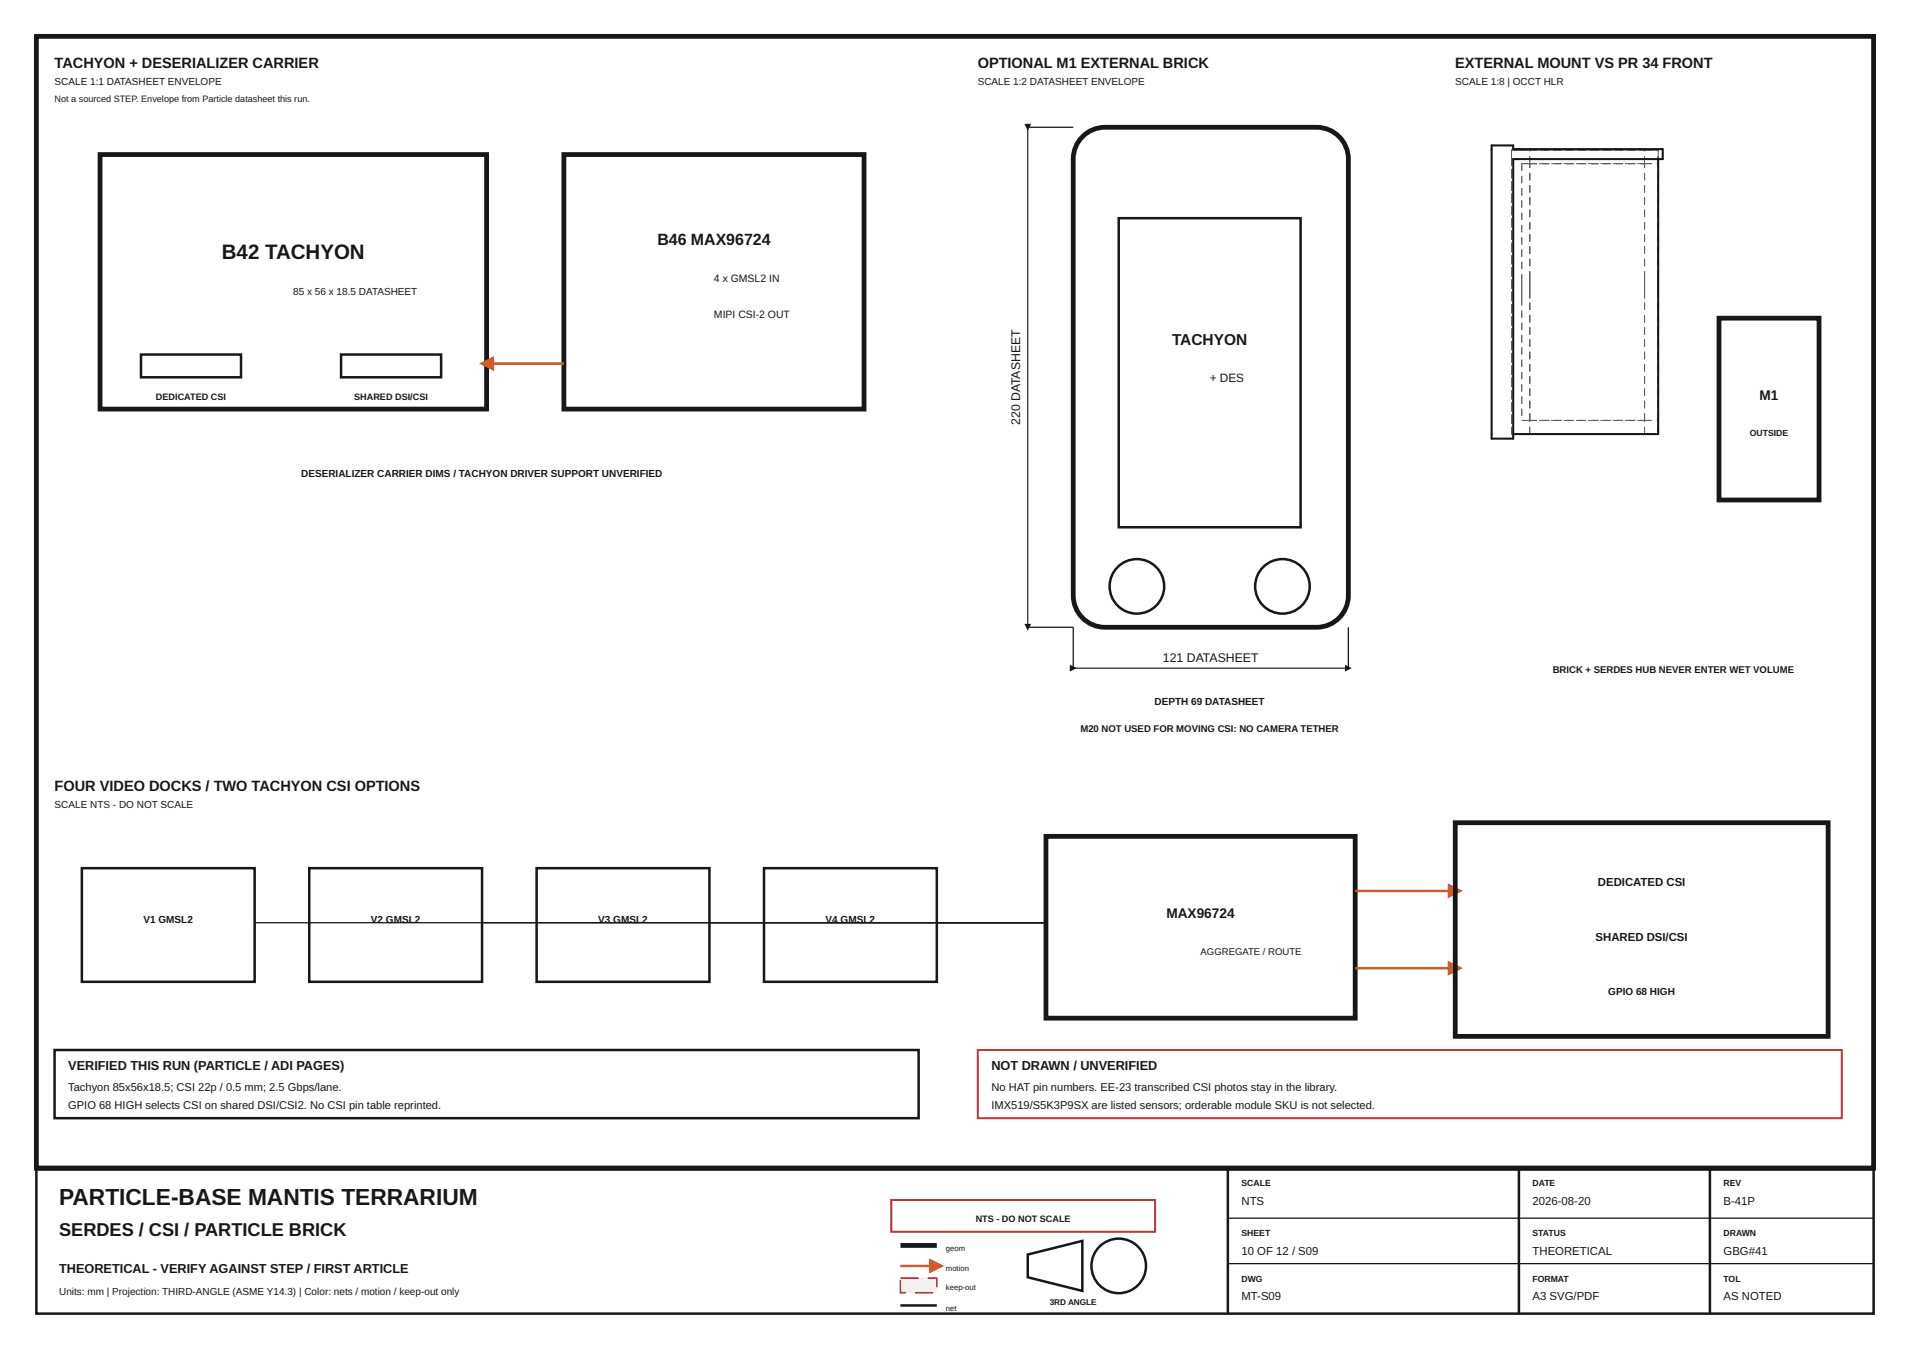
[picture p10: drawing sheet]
<svg xmlns="http://www.w3.org/2000/svg" width="420mm" height="297mm" viewBox="0 0 420 297" stroke-linecap="round" stroke-linejoin="round" font-family="sans-serif">
<defs><g id="words">
<text font-size="5" fill="#15171a" x="13" y="265">PARTICLE-BASE MANTIS TERRARIUM</text>
<text font-size="4.5" fill="#15171a" x="48.8" y="57">B42 TACHYON</text>
<text font-size="4" fill="#15171a" x="13" y="272">SERDES / CSI / PARTICLE BRICK</text>
<text font-size="3.5" fill="#15171a" x="144.5" y="54">B46 MAX96724</text>
<text font-size="3.4" fill="#15171a" x="257.7" y="76">TACHYON</text>
<g font-size="3.2" fill="#15171a">
<text x="12" y="15">TACHYON + DESERIALIZER CARRIER</text>
<text x="215" y="15">OPTIONAL M1 EXTERNAL BRICK</text>
<text x="320" y="15">EXTERNAL MOUNT VS PR 34 FRONT</text>
<text x="12" y="174">FOUR VIDEO DOCKS / TWO TACHYON CSI OPTIONS</text>
</g>
<g font-size="3" fill="#15171a">
<text x="386.9" y="88">M1</text>
<text x="256.5" y="202">MAX96724</text>
</g>
<g font-size="2.8" fill="#15171a">
<text x="15" y="235.4">VERIFIED THIS RUN (PARTICLE / ADI PAGES)</text>
<text x="218" y="235.4">NOT DRAWN / UNVERIFIED</text>
<text x="13" y="280">THEORETICAL - VERIFY AGAINST STEP / FIRST ARTICLE</text>
</g>
<g font-size="2.7" fill="#15171a">
<text x="224.3" y="93.5" transform="rotate(-90 224.3 93.5)">220 DATASHEET</text>
<text x="255.7" y="145.6">121 DATASHEET</text>
</g>
<text font-size="2.6" fill="#15171a" x="266" y="84">+ DES</text>
<g font-size="2.5" fill="#15171a">
<text x="351.4" y="195">DEDICATED CSI</text>
<text x="350.9" y="207">SHARED DSI/CSI</text>
<text x="15" y="240">Tachyon 85x56x18.5; CSI 22p / 0.5 mm; 2.5 Gbps/lane.</text>
<text x="218" y="240">No HAT pin numbers. EE-23 transcribed CSI photos stay in the library.</text>
<text x="15" y="244">GPIO 68 HIGH selects CSI on shared DSI/CSI2. No CSI pin table reprinted.</text>
<text x="218" y="244">IMX519/S5K3P9SX are listed sensors; orderable module SKU is not selected.</text>
<text x="273" y="265">NTS</text>
<text x="337" y="265">2026-08-20</text>
<text x="379" y="265">B-41P</text>
<text x="273" y="276">10 OF 12 / S09</text>
<text x="337" y="276">THEORETICAL</text>
<text x="379" y="276">GBG#41</text>
<text x="273" y="286">MT-S09</text>
<text x="337" y="286">A3 SVG/PDF</text>
<text x="379" y="286">AS NOTED</text>
</g>
<g font-size="2.3" fill="#15171a">
<text x="157" y="62">4 x GMSL2 IN</text>
<text x="157" y="70">MIPI CSI-2 OUT</text>
</g>
<g font-size="2.2" fill="#15171a">
<text x="12" y="18.8">SCALE 1:1 DATASHEET ENVELOPE</text>
<text x="215" y="18.8">SCALE 1:2 DATASHEET ENVELOPE</text>
<text x="320" y="18.8">SCALE 1:8 | OCCT HLR</text>
<text x="64.5" y="65">85 x 56 x 18.5 DATASHEET</text>
<text x="66.2" y="105">DESERIALIZER CARRIER DIMS / TACHYON DRIVER SUPPORT UNVERIFIED</text>
<text x="253.9" y="155">DEPTH 69 DATASHEET</text>
<text x="12" y="177.8">SCALE NTS - DO NOT SCALE</text>
<text x="31.6" y="203">V1 GMSL2</text>
<text x="81.6" y="203">V2 GMSL2</text>
<text x="131.6" y="203">V3 GMSL2</text>
<text x="181.6" y="203">V4 GMSL2</text>
<text x="353.7" y="219">GPIO 68 HIGH</text>
<text x="13" y="285">Units: mm | Projection: THIRD-ANGLE (ASME Y14.3) | Color: nets / motion / keep-out only</text>
</g>
<g font-size="2.1" fill="#15171a">
<text x="341.4" y="148">BRICK + SERDES HUB NEVER ENTER WET VOLUME</text>
<text x="237.6" y="161">M20 NOT USED FOR MOVING CSI: NO CAMERA TETHER</text>
<text x="264" y="210">AGGREGATE / ROUTE</text>
</g>
<g font-size="2" fill="#15171a">
<text x="12" y="22.4">Not a sourced STEP. Envelope from Particle datasheet this run.</text>
<text x="34.3" y="88">DEDICATED CSI</text>
<text x="77.9" y="88">SHARED DSI/CSI</text>
<text x="214.6" y="268.8">NTS - DO NOT SCALE</text>
</g>
<g font-size="1.9" fill="#15171a">
<text x="384.8" y="96">OUTSIDE</text>
<text x="273" y="261">SCALE</text>
<text x="337" y="261">DATE</text>
<text x="379" y="261">REV</text>
<text x="273" y="272">SHEET</text>
<text x="337" y="272">STATUS</text>
<text x="379" y="272">DRAWN</text>
<text x="273" y="282">DWG</text>
<text x="337" y="282">FORMAT</text>
<text x="379" y="282">TOL</text>
</g>
<text font-size="1.8" fill="#15171a" x="230.8" y="287">3RD ANGLE</text>
<g font-size="1.7" fill="#15171a">
<text x="208" y="275.2">geom</text>
<text x="208" y="279.7">motion</text>
<text x="208" y="283.8">keep-out</text>
<text x="208" y="288.4">net</text>
</g>
</g></defs>
<path d="M8 8h404v249h-404zM22 34h85v56h-85zM124 34h66v56h-66z" fill="none" stroke="#15171a" stroke-width="1.1" stroke-linecap="butt"/>
<path d="M31 78h22v5h-22zM75 78h22v5h-22z" fill="none" stroke="#15171a" stroke-width=".55"/>
<path d="M107 80h17" fill="none" stroke="#d65a24" stroke-width=".55"/>
<path d="M105.3 80l3.3-1.7v3.4z" fill="#d65a24"/>
<path d="M237.7 30.4a7 7 0 0 1 5.3-2.4h46.5a7 7 0 0 1 7 7v96a7 7 0 0 1-7 7h-46.5a7 7 0 0 1-7-7v-96a7 7 0 0 1 1.7-4.6z" fill="none" stroke="#15171a" stroke-width="1.1" stroke-linecap="butt"/>
<g fill="none" stroke="#15171a" stroke-width=".55">
<path d="M246 48h40v68h-40z"/>
<circle cx="250" cy="129" r="6"/>
<circle cx="282" cy="129" r="6"/>
</g>
<path d="M236 138v9M296.5 138v9" fill="none" stroke="#15171a" stroke-width=".28"/>
<path d="M236 147h60.5" fill="none" stroke="#15171a" stroke-width=".25"/>
<g fill="#15171a">
<path d="M235.3 146.2l1.4 .8-1.4 .8z"/>
<path d="M295.8 146.2l1.4 .8-1.4 .8z"/>
</g>
<path d="M226 28h10M226 138h10" fill="none" stroke="#15171a" stroke-width=".28"/>
<path d="M226 28v110" fill="none" stroke="#15171a" stroke-width=".25"/>
<g fill="#15171a">
<path d="M225.3 27.2h1.5l-.8 1.5z"/>
<path d="M225.3 137.2h1.5l-.8 1.6z"/>
</g>
<g fill="none" stroke="#59616b" stroke-width=".22" stroke-dasharray="1.6 1.1" stroke-linecap="butt">
<path d="M328 33v-1M328 32h4.7M332.4 35v-2M332.4 35v60.5M332.4 33h.3M332.4 33h1M332.7 32.8v-.8M332.7 32.8h.7M332.7 33h.7M333.4 35h-.7M333.4 32.8h31.2M333.4 33v-.2"/>
<path d="M333.4 33h1.2M333.4 33h31.2M334.6 33h30M334.6 35h-1.2M334.6 33h1.8M334.6 36h1.8M334.6 36v25.2M336.4 33h25.2M336.4 36h25.2M336.4 36v-3M361.6 33h3M361.6 36v-3"/>
<path d="M361.6 36h3M361.6 36h-25.2M364.6 35h-30M364.6 32.8h1M364.6 33v-.2M364.6 35h1M364.6 35v-2M364.6 36v-3M365.6 35v-2.2M334.6 65.6v26.9M334.6 64.2v1.4M334.6 62.9v1.3"/>
<path d="M334.6 61.2v1.7M336.4 65.6v-1.4M336.4 64.2v-1.3M336.4 62.9v-1.7M336.4 61.2v-25.2M361.6 61.2v-25.2M361.6 62.9v-1.7M361.6 64.2v-1.3M361.6 65.6v-1.4M364.6 65.6v-1.4M364.6 64.2v-1.3M364.6 62.9v-1.7"/>
<path d="M364.6 61.2v-25.2M328 95.5v-62.5M328 96.5v-1M328 96.5h4.7M332.4 95.5h.3M332.4 95.5h1M332.4 95.5v-62.5M332.7 96.5v-1M332.7 95.5v-60.5M333.4 95.5h1.2M334.6 95.5h1.8M334.6 92.5h1.8"/>
<path d="M336.4 95.5h25.2M336.4 92.5v-26.9M336.4 95.5v-3M336.4 92.5h25.2M361.6 95.5h3M361.6 95.5v-3M361.6 92.5h-25.2M361.6 92.5h3M361.6 92.5v-26.9M364.6 95.5v-3M364.6 92.5v-26.9"/>
</g>
<path d="M328 32h4.7v.8h32.9v2.2h-32.9v61.5h-4.7zM364.6 35v60.5h-31.9" fill="none" stroke="#15171a" stroke-width=".45"/>
<path d="M378 70h22v40h-22zM230 184h68v40h-68z" fill="none" stroke="#15171a" stroke-width="1.1" stroke-linecap="butt"/>
<path d="M18 191h38v25h-38zM68 191h38v25h-38zM118 191h38v25h-38zM168 191h38v25h-38z" fill="none" stroke="#15171a" stroke-width=".55"/>
<path d="M56 203h174" fill="none" stroke="#15171a" stroke-width=".28"/>
<path d="M298 196h22" fill="none" stroke="#d65a24" stroke-width=".55"/>
<path d="M318.4 194.4l3.3 1.6-3.3 1.7z" fill="#d65a24"/>
<path d="M298 213h22" fill="none" stroke="#d65a24" stroke-width=".55"/>
<path d="M318.4 211.3l3.3 1.7-3.3 1.7z" fill="#d65a24"/>
<path d="M320 181h82v47h-82z" fill="none" stroke="#15171a" stroke-width="1.1" stroke-linecap="butt"/>
<path d="M12 231h190v15h-190z" fill="none" stroke="#15171a" stroke-width=".55"/>
<path d="M215 231h190v15h-190z" fill="#fff" stroke="#ba3d3d" stroke-width=".45"/>
<path d="M8 257h404" fill="none" stroke="#15171a" stroke-width="1.1" stroke-linecap="butt"/>
<g fill="none" stroke="#15171a" stroke-width=".55">
<path d="M8 257h404v32h-404zM270 257v32M334 257v32M376 257v32M226 276l12-3v11l-12-3z"/>
<circle cx="246" cy="278.5" r="6"/>
</g>
<path d="M270 268h142M270 278h142" fill="none" stroke="#15171a" stroke-width=".28"/>
<path d="M196 264h58v7h-58z" fill="#fff" stroke="#ba3d3d" stroke-width=".45"/>
<path d="M198 274h8" fill="none" stroke="#15171a" stroke-width="1.1" stroke-linecap="butt"/>
<path d="M198 278.5h8" fill="none" stroke="#d65a24" stroke-width=".55"/>
<path d="M204.4 276.9l3.2 1.6-3.2 1.6z" fill="#d65a24"/>
<path d="M198 281.2h8v3.2h-8z" fill="none" stroke="#c63333" stroke-width=".35" stroke-dasharray="4 2" stroke-linecap="butt"/>
<path d="M198 287.2h8" fill="none" stroke="#15171a" stroke-width=".55"/>
<use href="#words"/>
</svg>
